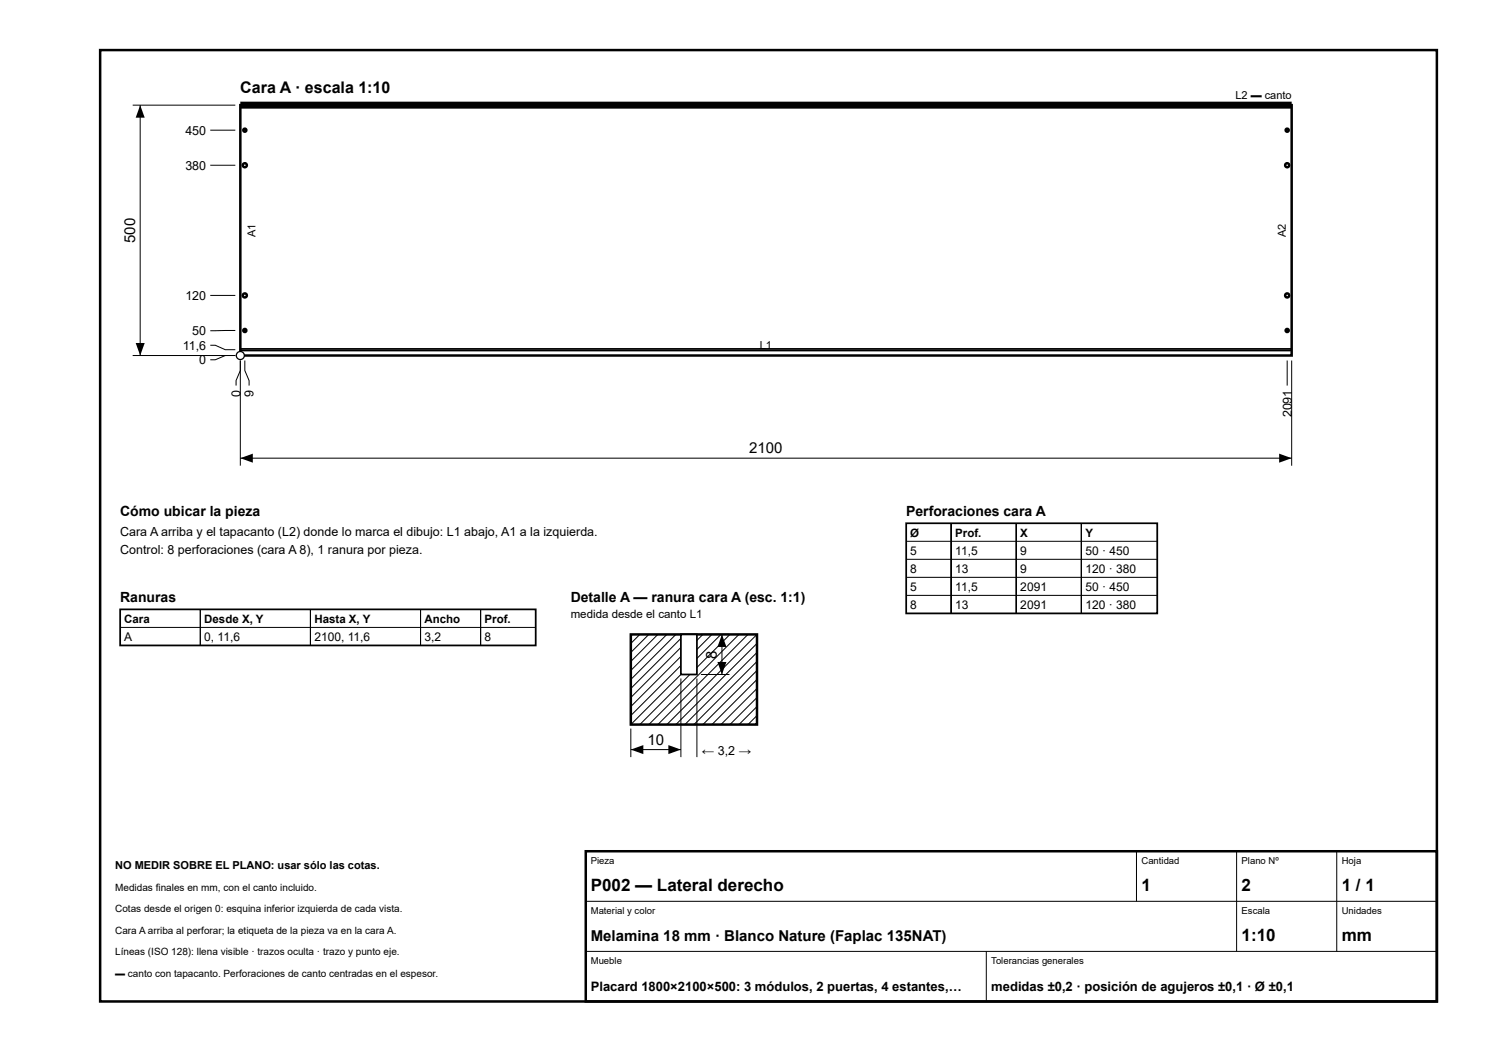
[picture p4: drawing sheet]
<svg xmlns="http://www.w3.org/2000/svg" width="297mm" height="210mm" viewBox="0 0 297 210" stroke-linecap="round" stroke-linejoin="round" font-family="sans-serif">
<defs><g id="words">
<g font-size="3.4">
<text x="118" y="178">P002 — Lateral derecho</text>
<text x="228" y="178">1</text>
<text x="248" y="178">2</text>
<text x="268" y="178">1 / 1</text>
<text x="248" y="188">1:10</text>
<text x="268" y="188">mm</text>
</g>
<text font-size="3.2" x="48" y="18.5">Cara A · escala 1:10</text>
<g font-size="3">
<text x="27" y="48.5" transform="rotate(-90 27 48.5)">500</text>
<text x="149.7" y="90.5">2100</text>
<text x="143.2" y="131.5" transform="rotate(-90 143.2 131.5)">8</text>
<text x="129.3" y="148.7">10</text>
<text x="118" y="188">Melamina 18 mm · Blanco Nature (Faplac 135NAT)</text>
</g>
<g font-size="2.8">
<text x="24" y="103">Cómo ubicar la pieza</text>
<text x="181" y="103">Perforaciones cara A</text>
<text x="24" y="120.2">Ranuras</text>
<text x="114" y="120.2">Detalle A — ranura cara A (esc. 1:1)</text>
</g>
<g font-size="2.6">
<text x="118" y="198">Placard 1800×2100×500: 3 módulos, 2 puertas, 4 estantes,…</text>
<text x="198" y="198">medidas ±0,2 · posición de agujeros ±0,1 · Ø ±0,1</text>
</g>
<g font-size="2.5">
<text x="37" y="26.9">450</text>
<text x="37" y="33.9">380</text>
<text x="37" y="59.9">120</text>
<text x="36.5" y="69.8">11,6</text>
<text x="38.4" y="66.9">50</text>
<text x="39.8" y="72.7">0</text>
<text x="48.1" y="79.2" transform="rotate(-90 48.1 79.2)">0</text>
<text x="50.7" y="79.2" transform="rotate(-90 50.7 79.2)">9</text>
<text x="258" y="83.4" transform="rotate(-90 258 83.4)">2091</text>
<text x="24" y="107">Cara A arriba y el tapacanto (L2) donde lo marca el dibujo: L1 abajo, A1 a la izquierda.</text>
<text x="24" y="110.6">Control: 8 perforaciones (cara A 8), 1 ranura por pieza.</text>
<text x="140.2" y="150.7">← 3,2 →</text>
</g>
<g font-size="2.4">
<text x="181.8" y="110.8">5</text>
<text x="190.8" y="110.8">11,5</text>
<text x="203.8" y="110.8">9</text>
<text x="216.8" y="110.8">50 · 450</text>
<text x="181.8" y="114.4">8</text>
<text x="181.8" y="118">5</text>
<text x="190.8" y="114.4">13</text>
<text x="190.8" y="118">11,5</text>
<text x="203.8" y="114.4">9</text>
<text x="203.8" y="118">2091</text>
<text x="216.8" y="114.4">120 · 380</text>
<text x="216.8" y="118">50 · 450</text>
<text x="181.8" y="121.6">8</text>
<text x="190.8" y="121.6">13</text>
<text x="203.8" y="121.6">2091</text>
<text x="216.8" y="121.6">120 · 380</text>
<text x="24.8" y="128">A</text>
<text x="40.8" y="128">0, 11,6</text>
<text x="62.8" y="128">2100, 11,6</text>
<text x="84.8" y="128">3,2</text>
<text x="96.8" y="128">8</text>
</g>
<g font-size="2.3">
<text x="181.8" y="107.2">Ø</text>
<text x="190.8" y="107.2">Prof.</text>
<text x="203.8" y="107.2">X</text>
<text x="216.8" y="107.2">Y</text>
<text x="24.8" y="124.4">Cara</text>
<text x="40.8" y="124.4">Desde X, Y</text>
<text x="62.8" y="124.4">Hasta X, Y</text>
<text x="84.8" y="124.4">Ancho</text>
<text x="96.8" y="124.4">Prof.</text>
<text x="114" y="123.5">medida desde el canto L1</text>
</g>
<g font-size="2.2">
<text x="246.8" y="19.8">L2 ▬ canto</text>
<text x="51" y="47.3" transform="rotate(-90 51 47.3)">A1</text>
<text x="256.8" y="47.3" transform="rotate(-90 256.8 47.3)">A2</text>
<text x="151.8" y="69.8">L1</text>
<text x="23" y="173.6">NO MEDIR SOBRE EL PLANO: usar sólo las cotas.</text>
</g>
<g font-size="2">
<text x="23" y="177.9">Medidas finales en mm, con el canto incluido.</text>
<text x="23" y="182.2">Cotas desde el origen 0: esquina inferior izquierda de cada vista.</text>
<text x="23" y="186.5">Cara A arriba al perforar; la etiqueta de la pieza va en la cara A.</text>
<text x="23" y="190.8">Líneas (ISO 128): llena visible · trazos oculta · trazo y punto eje.</text>
<text x="23" y="195.1">▬ canto con tapacanto. Perforaciones de canto centradas en el espesor.</text>
</g>
<g font-size="1.9">
<text x="118" y="172.6">Pieza</text>
<text x="228" y="172.6">Cantidad</text>
<text x="248" y="172.6">Plano Nº</text>
<text x="268" y="172.6">Hoja</text>
<text x="118" y="182.6">Material y color</text>
<text x="248" y="182.6">Escala</text>
<text x="268" y="182.6">Unidades</text>
<text x="118" y="192.6">Mueble</text>
<text x="198" y="192.6">Tolerancias generales</text>
</g>
</g></defs>
<g fill="none" stroke="#000" stroke-width=".5">
<path d="M20 10h267v190h-267zM48 21h210v50h-210zM117 170h170v30h-170z"/>
<circle cx="48.9" cy="26" r=".3"/>
<circle cx="48.9" cy="33" r=".4"/>
<circle cx="257.1" cy="26" r=".3"/>
<circle cx="257.1" cy="33" r=".4"/>
<circle cx="48.9" cy="59" r=".4"/>
<circle cx="257.1" cy="59" r=".4"/>
<circle cx="48.9" cy="66" r=".3"/>
<circle cx="257.1" cy="66" r=".3"/>
</g>
<g fill="none" stroke="#000" stroke-width=".2">
<path d="M42 33h5M42 26h5M42 59h5M42 68.9h1l2 .9h2M47 71h-2l-2 .8h-1M47 66h-5M48 72v2l-.8 2v1M48.9 72v2l.9 2v1M257.1 72v5M117 180h170M227 170v10M247 170v20"/>
<path d="M267 170v20M117 190h170M197 190v10"/>
</g>
<path d="M48 21h210" fill="none" stroke="#000" stroke-width="1.4" stroke-linecap="butt"/>
<path d="M48 70h210M48 69.7h210" fill="none" stroke="#000" stroke-width=".35"/>
<circle cx="48" cy="71" r=".8" fill="#fff"/>
<circle cx="48" cy="71" r=".8" fill="none" stroke="#000" stroke-width=".25"/>
<g fill="none" stroke="#000" stroke-width=".2">
<path d="M26.5 21h20.5M28 21v50M26.5 71h20.5M48 72v21M258 72v21M48 91.5h210M181 108.1h50.1M181 111.7h50.1M181 115.3h50.1M181 118.9h50.1M190 104.5v18M203 104.5v18"/>
<path d="M216 104.5v18M24 125.3h83M40 121.7v7.2M62 121.7v7.2M84 121.7v7.2M96 121.7v7.2M126 126.7h-.1M127.8 126.7l-1.9 1.8M129.6 126.7l-3.7 3.6M131.4 126.7l-5.5 5.4M133.2 126.7l-7.3 7.2M135 126.7l-9.1 9"/>
<path d="M136.8 126.7l-10.9 10.8M138.6 126.7l-12.7 12.6M140.4 126.7l-14.5 14.4M142.2 126.7l-16.3 16.2M144 126.7l-18 18M145.8 126.7l-18 18M147.6 126.7l-18 18M149.4 126.7l-18 18M151.2 126.7l-18 18M151.2 128.4l-16.2 16.3M151.2 130.2l-14.4 14.5M151.2 132l-12.6 12.7"/>
<path d="M151.2 133.8l-10.8 10.9M151.2 135.6l-9 9.1M151.2 137.4l-7.2 7.3M151.2 139.2l-5.4 5.5M151.2 141l-3.6 3.7M151.2 142.8l-1.8 1.9"/>
</g>
<path d="M28 21l.9 2.5h-1.8zM27.1 68.5h1.8l-.9 2.5zM48 91.5l2.5-.9v1.8zM255.5 90.6l2.5 .9-2.5 .9z" fill="#000"/>
<path d="M181 104.5h50.1v18h-50.1zM24 121.7h83v7.2h-83z" fill="none" stroke="#000" stroke-width=".35"/>
<path d="M126 126.7h25.2v18h-25.2z" fill="none" stroke="#000" stroke-width=".5"/>
<path d="M136 126.7h3.2v8h-3.2z" fill="#fff"/>
<path d="M136 126.7h3.2v8h-3.2z" fill="none" stroke="#000" stroke-width=".35"/>
<path d="M136 135.5v15.7M139.2 135.5v15.7M140 126.7h5.7M140 134.7h5.7M144.2 126.7v8M126 145.5v5.7M126 149.7h10" fill="none" stroke="#000" stroke-width=".2"/>
<path d="M144.2 126.7l.9 2.5h-1.8zM143.3 132.2h1.8l-.9 2.5zM126 149.7l2.5-.9v1.8zM133.5 148.8l2.5 .9-2.5 .9z" fill="#000"/>
<use href="#words"/>
</svg>
